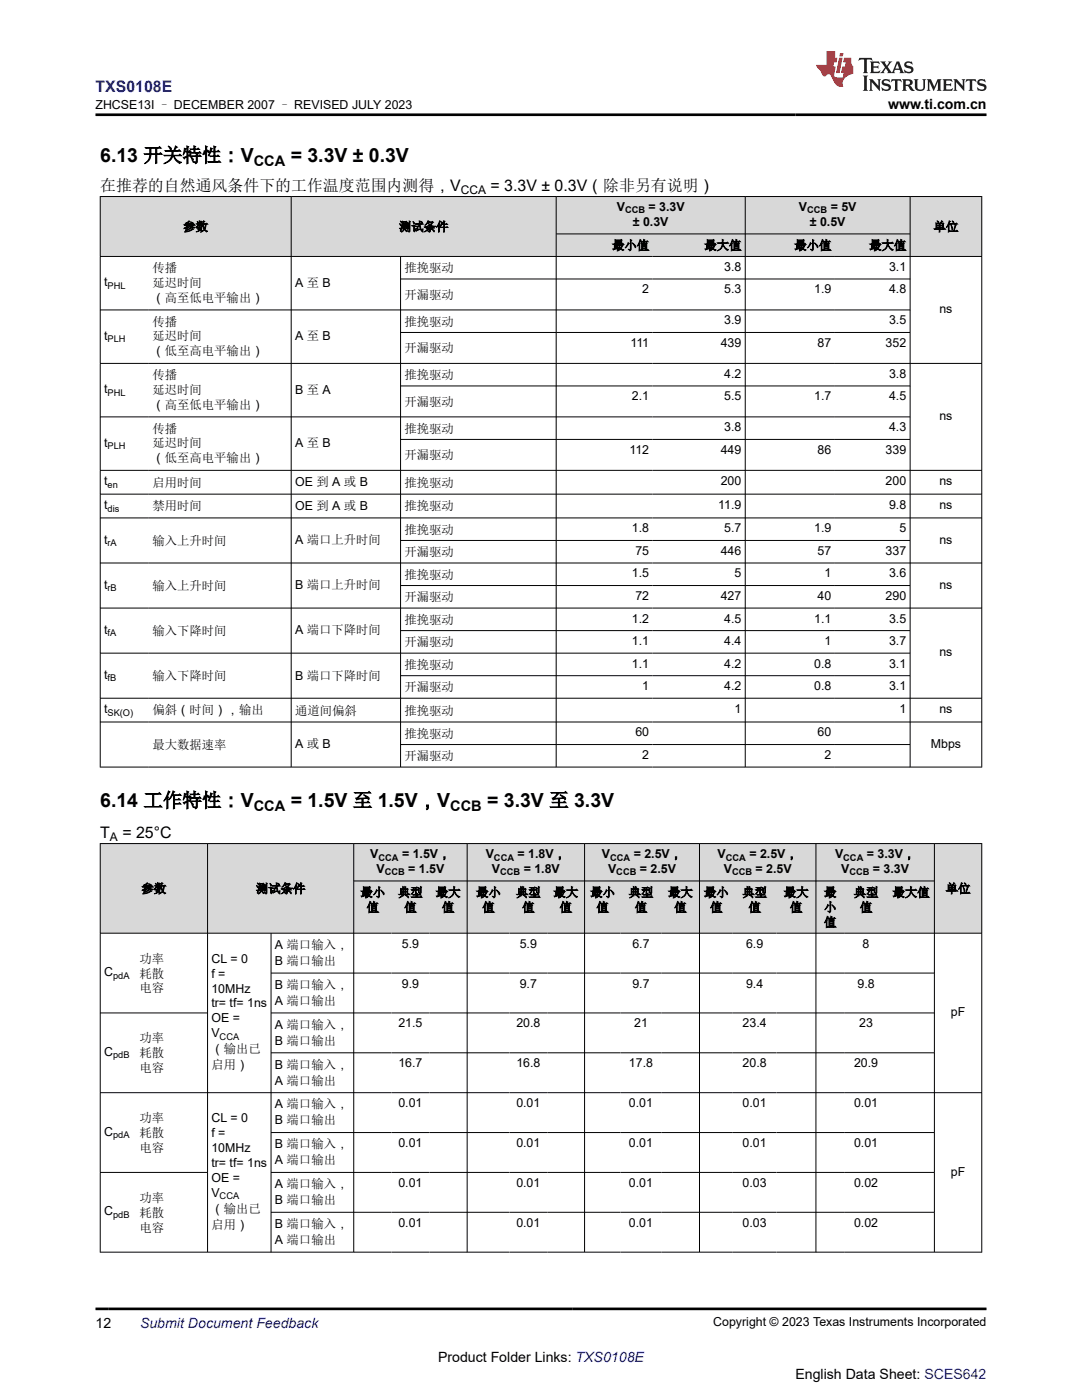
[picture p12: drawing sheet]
<svg xmlns="http://www.w3.org/2000/svg" width="216mm" height="279mm" viewBox="0 0 216 279" stroke-linecap="round" stroke-linejoin="round" font-family="sans-serif">
<defs><g id="words">
<g font-size="3.9">
<text x="20" y="32.3">6.13 开关特性：V</text>
<text x="58" y="32.3">= 3.3V ± 0.3V</text>
<text x="20" y="161">6.14 工作特性：V</text>
<text x="58" y="161">= 1.5V 至 1.5V，V</text>
<text x="97.2" y="161">= 3.3V 至 3.3V</text>
</g>
<text font-size="3.2" fill="#00f" x="19" y="18.3">TXS0108E</text>
<g font-size="3.2">
<text x="20" y="38.1">在推荐的自然通风条件下的工作温度范围内测得，V</text>
<text x="97.9" y="38.1">= 3.3V ± 0.3V（除非另有说明）</text>
<text x="20" y="167.2">T</text>
<text x="24.4" y="167.2">= 25°C</text>
</g>
<g font-size="2.9">
<text x="50.6" y="33.1">CCA</text>
<text x="50.6" y="161.8">CCA</text>
<text x="89.8" y="161.8">CCB</text>
</g>
<g font-size="2.8">
<text x="177.2" y="21.7">www.ti.com.cn</text>
<text x="19" y="265">12</text>
<text x="87.4" y="271.9">Product Folder Links: TXS0108E</text>
<text x="158.7" y="275.3">English Data Sheet: SCES642</text>
</g>
<text font-size="2.8" fill="#00f" x="27.9" y="265">Submit Document Feedback</text>
<g font-size="2.5">
<text x="19" y="21.8">ZHCSE13I – DECEMBER 2007 – REVISED JULY 2023</text>
<text x="36.6" y="46.1">参数</text>
<text x="79.6" y="46.1">测试条件</text>
<text x="123.1" y="42.1">V</text>
<text x="126.3" y="45.1">± 0.3V</text>
<text x="129.4" y="42.1">= 3.3V</text>
<text x="159.4" y="42.1">V</text>
<text x="161.6" y="45.1">± 0.5V</text>
<text x="165.8" y="42.1">= 5V</text>
<text x="186.3" y="46.1">单位</text>
<text x="122.1" y="49.8">最小值</text>
<text x="140.5" y="49.8">最大值</text>
<text x="158.5" y="49.8">最小值</text>
<text x="173.4" y="49.8">最大值</text>
<text x="20.8" y="57.2">t</text>
<text x="30.4" y="54.3">传播</text>
<text x="30.4" y="57.3">延迟时间</text>
<text x="58.9" y="57.3">A 至 B</text>
<text x="80.7" y="54.3">推挽驱动</text>
<text x="80.7" y="59.7">开漏驱动</text>
<text x="128.2" y="58.6">2</text>
<text x="144.5" y="54.1">3.8</text>
<text x="144.5" y="58.6">5.3</text>
<text x="162.5" y="58.6">1.9</text>
<text x="177.4" y="54.1">3.1</text>
<text x="177.4" y="58.6">4.8</text>
<text x="30.4" y="60.2">（高至低电平输出）</text>
<text x="30.4" y="65">传播</text>
<text x="80.7" y="65">推挽驱动</text>
<text x="144.5" y="64.7">3.9</text>
<text x="177.4" y="64.7">3.5</text>
<text x="187.4" y="62.5">ns</text>
<text x="20.8" y="67.8">t</text>
<text x="30.4" y="68">延迟时间</text>
<text x="30.4" y="70.9">（低至高电平输出）</text>
<text x="58.9" y="68">A 至 B</text>
<text x="80.7" y="70.3">开漏驱动</text>
<text x="125.8" y="69.2">111</text>
<text x="143.8" y="69.2">439</text>
<text x="163.1" y="69.2">87</text>
<text x="176.7" y="69.2">352</text>
<text x="30.4" y="75.7">传播</text>
<text x="80.7" y="75.7">推挽驱动</text>
<text x="144.5" y="75.4">4.2</text>
<text x="177.4" y="75.4">3.8</text>
<text x="20.8" y="78.5">t</text>
<text x="30.4" y="78.6">延迟时间</text>
<text x="30.4" y="81.6">（高至低电平输出）</text>
<text x="58.9" y="78.6">B 至 A</text>
<text x="80.7" y="81">开漏驱动</text>
<text x="126.1" y="79.9">2.1</text>
<text x="144.5" y="79.9">5.5</text>
<text x="162.5" y="79.9">1.7</text>
<text x="177.4" y="79.9">4.5</text>
<text x="187.4" y="83.8">ns</text>
<text x="20.8" y="89.2">t</text>
<text x="30.4" y="86.3">传播</text>
<text x="30.4" y="89.3">延迟时间</text>
<text x="58.9" y="89.3">A 至 B</text>
<text x="80.7" y="86.3">推挽驱动</text>
<text x="144.5" y="86.1">3.8</text>
<text x="177.4" y="86.1">4.3</text>
<text x="30.4" y="92.3">（低至高电平输出）</text>
<text x="80.7" y="91.7">开漏驱动</text>
<text x="125.6" y="90.6">112</text>
<text x="143.8" y="90.6">449</text>
<text x="163.1" y="90.6">86</text>
<text x="176.7" y="90.6">339</text>
<text x="20.8" y="96.9">t</text>
<text x="20.8" y="101.6">t</text>
<text x="30.4" y="97.1">启用时间</text>
<text x="30.4" y="101.9">禁用时间</text>
<text x="58.9" y="97">OE 到 A 或 B</text>
<text x="58.9" y="101.8">OE 到 A 或 B</text>
<text x="80.7" y="97.1">推挽驱动</text>
<text x="80.7" y="101.9">推挽驱动</text>
<text x="143.3" y="101.5">11.9</text>
<text x="143.8" y="96.8">200</text>
<text x="176.7" y="96.8">200</text>
<text x="177.4" y="101.5">9.8</text>
<text x="187.4" y="96.9">ns</text>
<text x="187.4" y="101.6">ns</text>
<text x="80.7" y="106.5">推挽驱动</text>
<text x="126.1" y="106.3">1.8</text>
<text x="144.5" y="106.3">5.7</text>
<text x="162.5" y="106.3">1.9</text>
<text x="179.5" y="106.3">5</text>
<text x="20.8" y="108.5">t</text>
<text x="30.4" y="108.7">输入上升时间</text>
<text x="58.9" y="108.6">A 端口上升时间</text>
<text x="80.7" y="111">开漏驱动</text>
<text x="126.8" y="110.7">75</text>
<text x="143.8" y="110.7">446</text>
<text x="163.1" y="110.7">57</text>
<text x="176.7" y="110.7">337</text>
<text x="187.4" y="108.5">ns</text>
<text x="20.8" y="117.5">t</text>
<text x="30.4" y="117.7">输入上升时间</text>
<text x="58.9" y="117.6">B 端口上升时间</text>
<text x="80.7" y="115.5">推挽驱动</text>
<text x="80.7" y="120">开漏驱动</text>
<text x="126.1" y="115.2">1.5</text>
<text x="126.8" y="119.7">72</text>
<text x="143.8" y="119.7">427</text>
<text x="146.6" y="115.2">5</text>
<text x="163.1" y="119.7">40</text>
<text x="164.5" y="115.2">1</text>
<text x="176.7" y="119.7">290</text>
<text x="177.4" y="115.2">3.6</text>
<text x="187.4" y="117.5">ns</text>
<text x="80.7" y="124.5">推挽驱动</text>
<text x="126.1" y="124.2">1.2</text>
<text x="144.5" y="124.2">4.5</text>
<text x="162.5" y="124.2">1.1</text>
<text x="177.4" y="124.2">3.5</text>
<text x="20.8" y="126.5">t</text>
<text x="30.4" y="126.7">输入下降时间</text>
<text x="58.9" y="126.6">A 端口下降时间</text>
<text x="80.7" y="129">开漏驱动</text>
<text x="126.1" y="128.7">1.1</text>
<text x="144.5" y="128.7">4.4</text>
<text x="164.5" y="128.7">1</text>
<text x="177.4" y="128.7">3.7</text>
<text x="187.4" y="131">ns</text>
<text x="20.8" y="135.5">t</text>
<text x="30.4" y="135.7">输入下降时间</text>
<text x="58.9" y="135.6">B 端口下降时间</text>
<text x="80.7" y="133.5">推挽驱动</text>
<text x="80.7" y="138">开漏驱动</text>
<text x="126.1" y="133.2">1.1</text>
<text x="128.2" y="137.7">1</text>
<text x="144.5" y="133.2">4.2</text>
<text x="144.5" y="137.7">4.2</text>
<text x="162.5" y="133.2">0.8</text>
<text x="162.5" y="137.7">0.8</text>
<text x="177.4" y="133.2">3.1</text>
<text x="177.4" y="137.7">3.1</text>
<text x="20.8" y="142.4">t</text>
<text x="30.4" y="142.5">偏斜（时间），输出</text>
<text x="58.9" y="142.6">通道间偏斜</text>
<text x="80.7" y="142.6">推挽驱动</text>
<text x="146.6" y="142.2">1</text>
<text x="179.5" y="142.2">1</text>
<text x="187.4" y="142.4">ns</text>
<text x="30.4" y="149.5">最大数据速率</text>
<text x="58.9" y="149.4">A 或 B</text>
<text x="80.7" y="147.2">推挽驱动</text>
<text x="126.8" y="147">60</text>
<text x="163.1" y="147">60</text>
<text x="185.7" y="149.2">Mbps</text>
<text x="80.7" y="151.7">开漏驱动</text>
<text x="128.2" y="151.5">2</text>
<text x="164.5" y="151.5">2</text>
<text x="73.9" y="171.2">V</text>
<text x="80.2" y="171.2">= 1.5V，</text>
<text x="96.9" y="171.2">V</text>
<text x="103.3" y="171.2">= 1.8V，</text>
<text x="120.1" y="171.2">V</text>
<text x="126.4" y="171.2">= 2.5V，</text>
<text x="143.2" y="171.2">V</text>
<text x="149.5" y="171.2">= 2.5V，</text>
<text x="166.6" y="171.2">V</text>
<text x="173" y="171.2">= 3.3V，</text>
<text x="28.2" y="178.2">参数</text>
<text x="51.1" y="178.2">测试条件</text>
<text x="71.9" y="179">最小</text>
<text x="75.1" y="174.2">V</text>
<text x="79.4" y="179">典型</text>
<text x="81.5" y="174.2">= 1.5V</text>
<text x="86.9" y="179">最大</text>
<text x="95" y="179">最小</text>
<text x="98.2" y="174.2">V</text>
<text x="103" y="179">典型</text>
<text x="104.5" y="174.2">= 1.8V</text>
<text x="110.4" y="179">最大</text>
<text x="117.8" y="179">最小</text>
<text x="121.3" y="174.2">V</text>
<text x="125.4" y="179">典型</text>
<text x="127.7" y="174.2">= 2.5V</text>
<text x="133.3" y="179">最大</text>
<text x="140.5" y="179">最小</text>
<text x="144.4" y="174.2">V</text>
<text x="148.1" y="179">典型</text>
<text x="150.8" y="174.2">= 2.5V</text>
<text x="156.4" y="179">最大</text>
<text x="164.4" y="179">最</text>
<text x="167.9" y="174.2">V</text>
<text x="170.3" y="179">典型</text>
<text x="174.2" y="174.2">= 3.3V</text>
<text x="178.1" y="179">最大值</text>
<text x="188.7" y="178.2">单位</text>
<text x="73.2" y="181.9">值</text>
<text x="80.7" y="181.9">值</text>
<text x="88.2" y="181.9">值</text>
<text x="96.2" y="181.9">值</text>
<text x="104.2" y="181.9">值</text>
<text x="111.7" y="181.9">值</text>
<text x="119" y="181.9">值</text>
<text x="126.7" y="181.9">值</text>
<text x="134.5" y="181.9">值</text>
<text x="141.7" y="181.9">值</text>
<text x="149.4" y="181.9">值</text>
<text x="157.6" y="181.9">值</text>
<text x="164.4" y="181.9">小</text>
<text x="164.4" y="184.9">值</text>
<text x="171.6" y="181.9">值</text>
<text x="54.9" y="189.4">A 端口输入，</text>
<text x="80.2" y="189.1">5.9</text>
<text x="103.7" y="189.1">5.9</text>
<text x="126.2" y="189.1">6.7</text>
<text x="148.9" y="189.1">6.9</text>
<text x="172.1" y="189.1">8</text>
<text x="20.8" y="194.8">C</text>
<text x="27.8" y="192.1">功率</text>
<text x="27.8" y="195.1">耗散</text>
<text x="42.2" y="192.2">CL = 0</text>
<text x="42.2" y="195.1">f =</text>
<text x="54.9" y="197.3">B 端口输入，</text>
<text x="54.9" y="192.6">B 端口输出</text>
<text x="80.2" y="197.1">9.9</text>
<text x="103.7" y="197.1">9.7</text>
<text x="126.2" y="197.1">9.7</text>
<text x="148.9" y="197.1">9.4</text>
<text x="171.1" y="197.1">9.8</text>
<text x="27.8" y="198">电容</text>
<text x="42.2" y="198.1">10MHz</text>
<text x="42.2" y="201.1">tr= tf= 1ns</text>
<text x="54.9" y="200.5">A 端口输出</text>
<text x="189.7" y="202.8">pF</text>
<text x="27.8" y="208">功率</text>
<text x="42.2" y="204">OE =</text>
<text x="42.2" y="207">V</text>
<text x="54.9" y="205.3">A 端口输入，</text>
<text x="54.9" y="208.5">B 端口输出</text>
<text x="79.5" y="205">21.5</text>
<text x="103" y="205">20.8</text>
<text x="126.5" y="205">21</text>
<text x="148.2" y="205">23.4</text>
<text x="171.4" y="205">23</text>
<text x="20.8" y="210.8">C</text>
<text x="27.8" y="211">耗散</text>
<text x="27.8" y="214">电容</text>
<text x="42.2" y="210.2">（输出已</text>
<text x="42.2" y="213.4">启用）</text>
<text x="54.9" y="213.2">B 端口输入，</text>
<text x="79.5" y="213">16.7</text>
<text x="103" y="213">16.8</text>
<text x="125.5" y="213">17.8</text>
<text x="148.2" y="213">20.8</text>
<text x="170.4" y="213">20.9</text>
<text x="54.9" y="221.2">A 端口输入，</text>
<text x="54.9" y="216.5">A 端口输出</text>
<text x="79.5" y="221">0.01</text>
<text x="103" y="221">0.01</text>
<text x="125.5" y="221">0.01</text>
<text x="148.2" y="221">0.01</text>
<text x="170.4" y="221">0.01</text>
<text x="20.8" y="226.7">C</text>
<text x="27.8" y="223.9">功率</text>
<text x="27.8" y="226.9">耗散</text>
<text x="42.2" y="224">CL = 0</text>
<text x="42.2" y="227">f =</text>
<text x="54.9" y="224.4">B 端口输出</text>
<text x="27.8" y="229.9">电容</text>
<text x="42.2" y="229.9">10MHz</text>
<text x="42.2" y="232.9">tr= tf= 1ns</text>
<text x="54.9" y="229.2">B 端口输入，</text>
<text x="54.9" y="232.4">A 端口输出</text>
<text x="79.5" y="228.9">0.01</text>
<text x="103" y="228.9">0.01</text>
<text x="125.5" y="228.9">0.01</text>
<text x="148.2" y="228.9">0.01</text>
<text x="170.4" y="228.9">0.01</text>
<text x="27.8" y="239.9">功率</text>
<text x="42.2" y="235.9">OE =</text>
<text x="42.2" y="238.8">V</text>
<text x="54.9" y="237.1">A 端口输入，</text>
<text x="79.5" y="236.9">0.01</text>
<text x="103" y="236.9">0.01</text>
<text x="125.5" y="236.9">0.01</text>
<text x="148.2" y="236.9">0.03</text>
<text x="170.4" y="236.9">0.02</text>
<text x="189.7" y="234.6">pF</text>
<text x="20.8" y="242.6">C</text>
<text x="27.8" y="242.8">耗散</text>
<text x="27.8" y="245.8">电容</text>
<text x="42.2" y="242">（输出已</text>
<text x="42.2" y="245.2">启用）</text>
<text x="54.9" y="245.1">B 端口输入，</text>
<text x="54.9" y="240.3">B 端口输出</text>
<text x="79.5" y="244.8">0.01</text>
<text x="103" y="244.8">0.01</text>
<text x="125.5" y="244.8">0.01</text>
<text x="148.2" y="244.8">0.03</text>
<text x="170.4" y="244.8">0.02</text>
<text x="54.9" y="248.3">A 端口输出</text>
<text x="142.3" y="264.7">Copyright © 2023 Texas Instruments Incorporated</text>
</g>
<g font-size="2.4">
<text x="92" y="38.7">CCA</text>
<text x="21.9" y="167.8">A</text>
</g>
<g font-size="1.9">
<text x="124.7" y="42.6">CCB</text>
<text x="161.1" y="42.6">CCB</text>
<text x="21.5" y="57.7">PHL</text>
<text x="21.5" y="68.3">PLH</text>
<text x="21.5" y="79">PHL</text>
<text x="21.5" y="89.7">PLH</text>
<text x="21.5" y="97.4">en</text>
<text x="21.5" y="102.1">dis</text>
<text x="21.5" y="109">rA</text>
<text x="21.5" y="118">rB</text>
<text x="21.5" y="127">fA</text>
<text x="21.5" y="136">fB</text>
<text x="21.5" y="142.9">SK(O)</text>
<text x="75.5" y="171.7">CCA</text>
<text x="98.6" y="171.7">CCA</text>
<text x="121.7" y="171.7">CCA</text>
<text x="144.8" y="171.7">CCA</text>
<text x="168.3" y="171.7">CCA</text>
<text x="76.8" y="174.7">CCB</text>
<text x="99.8" y="174.7">CCB</text>
<text x="123" y="174.7">CCB</text>
<text x="146.1" y="174.7">CCB</text>
<text x="169.5" y="174.7">CCB</text>
<text x="22.6" y="195.3">pdA</text>
<text x="43.8" y="207.5">CCA</text>
<text x="22.6" y="211.2">pdB</text>
<text x="22.6" y="227.2">pdA</text>
<text x="43.8" y="239.3">CCA</text>
<text x="22.6" y="243.1">pdB</text>
</g>
</g></defs>
<g fill="#d8d8d8">
<path d="M20 39.2h175.9v7.5h-175.9z" fill-rule="evenodd"/>
<path d="M20.1 39.3h37.9v11.8h-37.9z" fill-rule="evenodd"/>
<path d="M58.2 39.3h52.7v11.8h-52.7z" fill-rule="evenodd"/>
<path d="M111 39.3h37.6v7.3h-37.6z" fill-rule="evenodd"/>
<path d="M148.8 39.3h32.7v7.3h-32.7z" fill-rule="evenodd"/>
<path d="M181.7 39.3h14.1v11.8h-14.1z" fill-rule="evenodd"/>
<path d="M111 46.7h19.2v4.4h-19.2z" fill-rule="evenodd"/>
<path d="M130.2 46.7h18.4v4.4h-18.4z" fill-rule="evenodd"/>
<path d="M148.8 46.7h17.8v4.4h-17.8z" fill-rule="evenodd"/>
<path d="M166.6 46.7h14.9v4.4h-14.9z" fill-rule="evenodd"/>
</g>
<g fill="none" stroke="#000" stroke-width=".2">
<path d="M19.9 39.2h176.1M20 39.2v113.9M58.1 39.2v113.9M111 39.2v113.9M148.7 39.2v113.9M181.6 39.2v113.9M195.9 39.2v113.9M19.9 51.2h176.1M79.9 51.2v101.9M79.9 55.7h101.8M111 46.7h70.7M19.9 61.9h161.8"/>
<path d="M19.9 72.5h176.1M79.9 66.4h101.8M79.9 77h101.8M19.9 83.2h161.8M19.9 93.9h176.1M19.9 98.6h176.1M79.9 87.7h101.8M19.9 103.4h176.1M19.9 112.4h176.1M79.9 107.9h101.8M79.9 116.9h101.8M19.9 121.4h176.1"/>
<path d="M19.9 130.3h161.8M19.9 139.3h176.1M79.9 125.9h101.8M79.9 134.8h101.8M19.9 144.1h176.1M19.9 153.1h176.1M79.9 148.6h101.8"/>
</g>
<g fill="#d8d8d8">
<path d="M20 168.4h175.9v7.4h-175.9z" fill-rule="evenodd"/>
<path d="M20.1 168.4h21.3v17.8h-21.3z" fill-rule="evenodd"/>
<path d="M41.5 168.4h29v17.8h-29z" fill-rule="evenodd"/>
<path d="M70.6 168.4h22.6v7.4h-22.6z" fill-rule="evenodd"/>
<path d="M93.3 168.4h23.3v7.4h-23.3z" fill-rule="evenodd"/>
<path d="M116.7 168.4h22.8v7.4h-22.8z" fill-rule="evenodd"/>
<path d="M139.6 168.4h23.1v7.4h-23.1z" fill-rule="evenodd"/>
<path d="M162.9 168.4h23.5v7.4h-23.5z" fill-rule="evenodd"/>
<path d="M186.5 168.4h9.3v17.8h-9.3z" fill-rule="evenodd"/>
<path d="M70.6 175.9h7.5v10.3h-7.5z" fill-rule="evenodd"/>
<path d="M78.1 175.9h7.6v10.3h-7.6z" fill-rule="evenodd"/>
<path d="M85.7 175.9h7.5v10.3h-7.5z" fill-rule="evenodd"/>
<path d="M93.3 175.9h8.4v10.3h-8.4z" fill-rule="evenodd"/>
<path d="M101.7 175.9h7.5v10.3h-7.5z" fill-rule="evenodd"/>
<path d="M109.2 175.9h7.4v10.3h-7.4z" fill-rule="evenodd"/>
<path d="M116.7 175.9h7.1v10.3h-7.1z" fill-rule="evenodd"/>
<path d="M123.8 175.9h8.2v10.3h-8.2z" fill-rule="evenodd"/>
<path d="M132 175.9h7.5v10.3h-7.5z" fill-rule="evenodd"/>
<path d="M139.6 175.9h6.6v10.3h-6.6z" fill-rule="evenodd"/>
<path d="M146.2 175.9h8.8v10.3h-8.8z" fill-rule="evenodd"/>
<path d="M155 175.9h7.7v10.3h-7.7z" fill-rule="evenodd"/>
<path d="M162.9 175.9h5.5v10.3h-5.5z" fill-rule="evenodd"/>
<path d="M168.4 175.9h8.8v10.3h-8.8z" fill-rule="evenodd"/>
<path d="M177.2 175.9h9.2v10.3h-9.2z" fill-rule="evenodd"/>
</g>
<g fill="none" stroke="#000" stroke-width=".2">
<path d="M19.9 168.4h176.1M20 168.3v81.7M41.4 168.3v81.7M70.6 168.3v81.7M70.6 175.8h115.9M93.2 168.3v81.7M116.6 168.3v81.7M139.6 168.3v81.7M162.8 168.3v81.7M186.4 168.3v81.7M195.9 168.3v81.7M19.9 186.2h176.1"/>
<path d="M54.1 186.2v63.8M54.1 194.2h132.4M19.9 202.2h21.6M54.1 202.2h132.4M54.1 210.1h132.4M196 218.1h-176.1M19.9 234h21.6M54.1 234h132.4M54.1 226h132.4M54.1 241.9h132.4M196 249.9h-176.1"/>
</g>
<path d="M171.5 11.6l-.2 .5 .5-.2h.6v.1v2.2l-.2 .4h1l-.2-.4v-2.2v-.1h.5l.5 .2-.1-.5zM173.6 12.3l.2 .4v1.5l-.2 .4h1.9l.1-.6a1.08 1.08 0 0 1-1.3 .2v-.7h.6l.4 .2v-.7l-.4 .2h-.6v-.5l.2-.2a1 1 0 0 1 1 .3l-.1-.5zM175.7 12.3l.9 1.1-1 1.2h.9l-.2-.2 .5-.8 .4 .8-.2 .2h1.6l-.2-.2 .2-.5h.9l.1 .5-.1 .2h.9l-.2-.3-.8-2h-.5l-.9 2.2-.9-1.1 .9-1.1h-.8l.2 .2-.4 .6-.4-.6 .2-.2zM179 12.7l.4 1h-.7zM180.7 12.4a.65 .65 0 0 0-.3 .7 .65 .65 0 0 0 .7 .5l.6 .1 .1 .3a.79 .79 0 0 1-.7 .4 .79 .79 0 0 1-.7-.5l.1 .7 .2-.1a.93 .93 0 0 0 1.1 .1 .93 .93 0 0 0 .4-1 1.46 1.46 0 0 0-1.2-.6l-.1-.3a1.09 1.09 0 0 1 1.2 .2l-.2-.6-.1 .1-.5-.2zM172.2 15.1l.2 .4v2.2l-.2 .4h1l-.2-.4v-2.2l.2-.4zM173.4 15.8l.2 .4v1.5l-.2 .4h.8l-.3-.4 .1-1.3 1.6 1.8v-2l.2-.4h-.7l.1 .2 .1 1.1-1.2-1.3zM176.2 15.9a.65 .65 0 0 0-.2 .8 .65 .65 0 0 0 .6 .4l.6 .2 .1 .2a.79 .79 0 0 1-.7 .4 .79 .79 0 0 1-.7-.5l.1 .7 .2-.1a.93 .93 0 0 0 1.1 .1 .93 .93 0 0 0 .4-.9 1.46 1.46 0 0 0-1.2-.6l-.1-.4a1.09 1.09 0 0 1 1.2 .2l-.1-.6-.2 .1-.5-.1zM177.9 15.8l-.1 .6a.63 .63 0 0 1 .8-.3v1.6l-.3 .4h1l-.2-.4v-1.6a.66 .66 0 0 1 .8 .3l-.1-.6zM180 15.8l.2 .4v1.5l-.2 .4h1l-.2-.2-.1-.7h.5l.1 .2a.79 .79 0 0 0 1.2 .6l-1-.9a.61 .61 0 0 0 .6-.6 .61 .61 0 0 0-.5-.7zM180.8 16.1h.1a.47 .47 0 0 1 .5 .1 .47 .47 0 0 1 .1 .5l-.1 .1-.7 .1zM182.3 15.8l.2 .2a2.27 2.27 0 0 0 .4 2 1.04 1.04 0 0 0 1.7-.7v-1.3l.2-.2h-.8l.2 .4v1.1a.6 .6 0 0 1-.6 .6 .6 .6 0 0 1-.6-.6v-1.1l.3-.4zM184.9 15.8l.2 .4v1.5l-.2 .4h.8l-.3-.4v-1.4l.9 1.9 .9-1.9v1.4l-.3 .4h1l-.2-.4v-1.5l.2-.4h-.8l-.7 1.5-.6-1.5zM188.1 15.8l.2 .4v1.5l-.2 .4h1.9l.1-.6a1.09 1.09 0 0 1-1.3 .2v-.7h.6l.4 .2v-.6l-.4 .2h-.6v-.6l.2-.1a1.01 1.01 0 0 1 1 .3l-.1-.6zM190.2 15.8l.3 .4v1.5l-.3 .4h.8l-.2-.4v-1.3l1.6 1.8v-2l.2-.4h-.7l.2 .2v1.1l-1.2-1.3zM192.8 15.8l-.1 .6a.63 .63 0 0 1 .8-.3v1.6l-.3 .4h1l-.2-.4v-1.6a.66 .66 0 0 1 .8 .3l-.1-.6zM195.2 15.9a.65 .65 0 0 0-.2 .8 .65 .65 0 0 0 .6 .4l.6 .2 .2 .2a.79 .79 0 0 1-.7 .4 .79 .79 0 0 1-.7-.5l.1 .7 .2-.1a.93 .93 0 0 0 1 .1 .93 .93 0 0 0 .5-.9 1.46 1.46 0 0 0-1.3-.6v-.4a1.09 1.09 0 0 1 1.2 .2l-.2-.6-.2 .1-.5-.1z" fill="#231f20"/>
<path d="M164.9 10.2v2.8h-2l.1 .3 .8 1a.95 .95 0 0 0 1 .9 .59 .59 0 0 1 .5-.4 .59 .59 0 0 1 .5 .4l.4 .7a1.59 1.59 0 0 0 2.1 1.4 1.61 1.61 0 0 1 1-2.3l1-.3-.1-1.5a1.59 1.59 0 0 1-.3-1.7h-1.5l-.2 .9h.6l-.2 .9h-.5l-.2 1v.2l.4 .1-.1 .9h-.7a.73 .73 0 0 1-1-.7l.3-1.5h-.5l.1-.9h.5l.2-.9h-.5v-1.3zM167.4 11.5l-.6 3.1h.7l.6-3.1zM167.6 10.6l-.1 .6h.7l.1-.6z" fill="#ed1c24"/>
<path d="M19 22.9h177.8M19 261.2h177.8" fill="none" stroke="#000" stroke-width=".53"/>
<use href="#words"/>
</svg>
